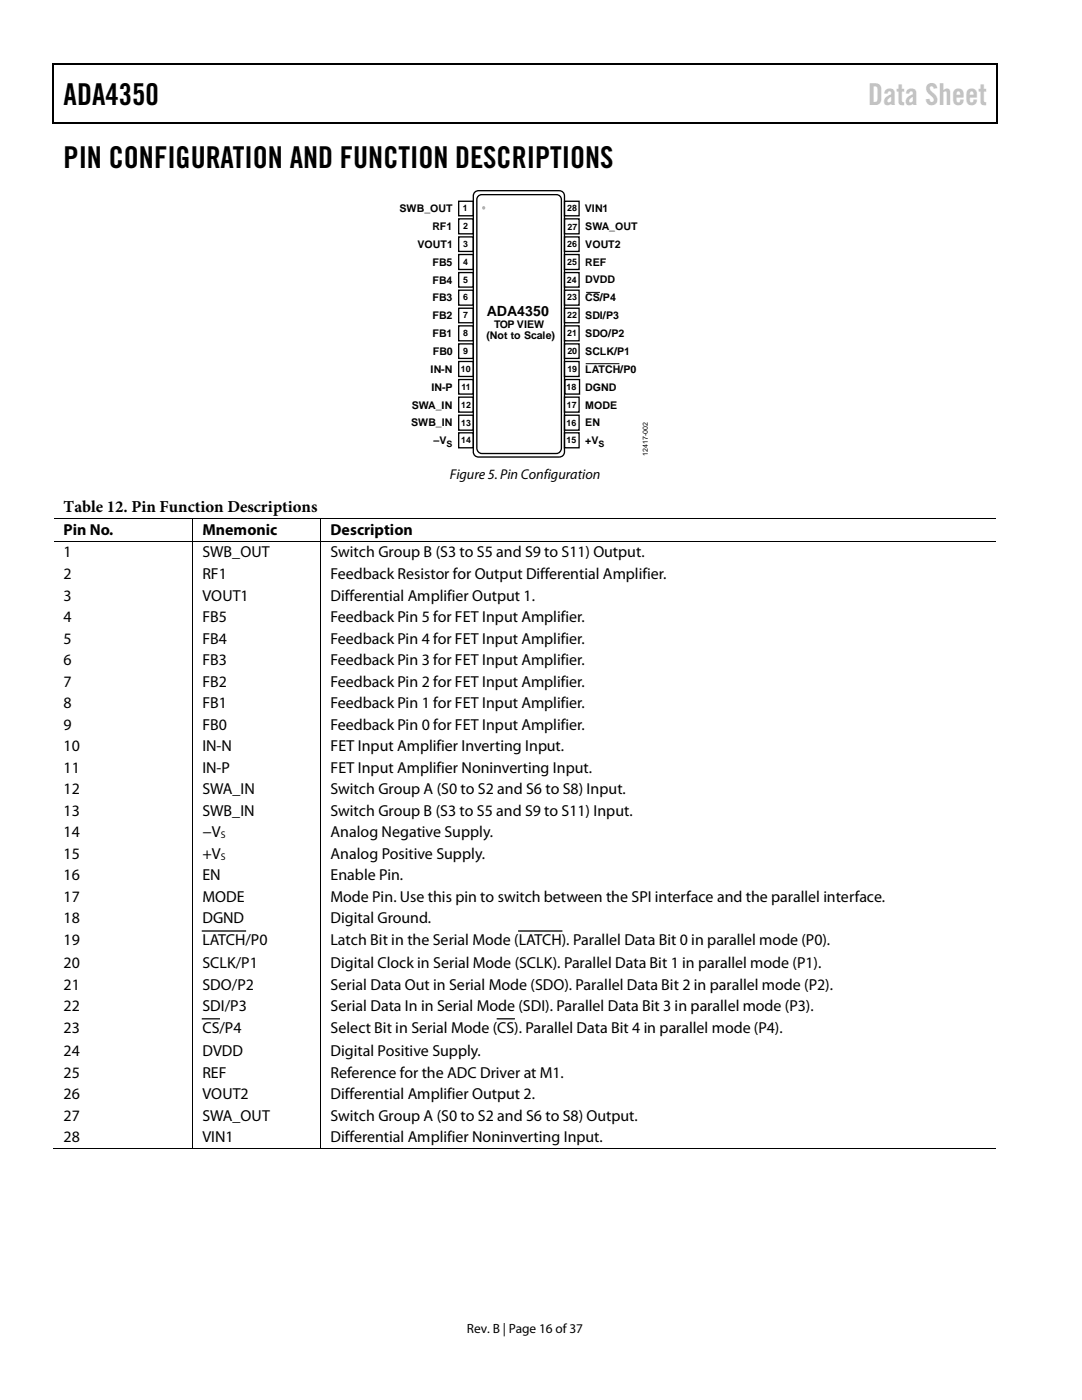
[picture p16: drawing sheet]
<svg xmlns="http://www.w3.org/2000/svg" width="216mm" height="279mm" viewBox="0 0 216 279" stroke-linecap="round" stroke-linejoin="round" font-family="sans-serif">
<defs><g id="words">
<g font-size="6">
<text x="12.7" y="20.9">ADA4350</text>
<text x="12.7" y="33.6">PIN CONFIGURATION AND FUNCTION DESCRIPTIONS</text>
</g>
<text font-size="6" fill="#c1c1c1" x="173.2" y="20.9">Data Sheet</text>
<text font-size="3.3" x="12.7" y="102.2">Table 12. Pin Function Descriptions</text>
<g font-size="3.2">
<text x="12.7" y="106.8">Pin No.</text>
<text x="40.4" y="106.8">Mnemonic</text>
<text x="66" y="106.8">Description</text>
<text x="12.7" y="111.3">1</text>
<text x="40.4" y="111.3">SWB_OUT</text>
<text x="66" y="111.3">Switch Group B (S3 to S5 and S9 to S11) Output.</text>
<text x="12.7" y="115.5">2</text>
<text x="12.7" y="119.8">3</text>
<text x="40.4" y="115.5">RF1</text>
<text x="40.4" y="119.8">VOUT1</text>
<text x="66" y="115.5">Feedback Resistor for Output Differential Amplifier.</text>
<text x="66" y="119.8">Differential Amplifier Output 1.</text>
<text x="12.7" y="124.1">4</text>
<text x="40.4" y="124.1">FB5</text>
<text x="66" y="124.1">Feedback Pin 5 for FET Input Amplifier.</text>
<text x="12.7" y="128.4">5</text>
<text x="40.4" y="128.4">FB4</text>
<text x="66" y="128.4">Feedback Pin 4 for FET Input Amplifier.</text>
<text x="12.7" y="132.7">6</text>
<text x="12.7" y="137">7</text>
<text x="40.4" y="132.7">FB3</text>
<text x="40.4" y="137">FB2</text>
<text x="66" y="132.7">Feedback Pin 3 for FET Input Amplifier.</text>
<text x="66" y="137">Feedback Pin 2 for FET Input Amplifier.</text>
<text x="12.7" y="141.3">8</text>
<text x="40.4" y="141.3">FB1</text>
<text x="66" y="141.3">Feedback Pin 1 for FET Input Amplifier.</text>
<text x="12.7" y="145.6">9</text>
<text x="12.7" y="149.9">10</text>
<text x="40.4" y="145.6">FB0</text>
<text x="40.4" y="149.9">IN-N</text>
<text x="66" y="149.9">FET Input Amplifier Inverting Input.</text>
<text x="66" y="145.6">Feedback Pin 0 for FET Input Amplifier.</text>
<text x="12.7" y="154.2">11</text>
<text x="40.4" y="154.2">IN-P</text>
<text x="66" y="154.2">FET Input Amplifier Noninverting Input.</text>
<text x="12.7" y="158.5">12</text>
<text x="40.4" y="158.5">SWA_IN</text>
<text x="66" y="158.5">Switch Group A (S0 to S2 and S6 to S8) Input.</text>
<text x="12.7" y="162.8">13</text>
<text x="12.7" y="167.1">14</text>
<text x="40.4" y="162.8">SWB_IN</text>
<text x="40.4" y="167.1">−V</text>
<text x="66" y="162.8">Switch Group B (S3 to S5 and S9 to S11) Input.</text>
<text x="66" y="167.1">Analog Negative Supply.</text>
<text x="12.7" y="171.4">15</text>
<text x="40.4" y="171.4">+V</text>
<text x="66" y="171.4">Analog Positive Supply.</text>
<text x="12.7" y="175.7">16</text>
<text x="40.4" y="175.7">EN</text>
<text x="66" y="175.7">Enable Pin.</text>
<text x="12.7" y="180">17</text>
<text x="12.7" y="184.3">18</text>
<text x="40.4" y="180">MODE</text>
<text x="40.4" y="184.3">DGND</text>
<text x="66" y="180">Mode Pin. Use this pin to switch between the SPI interface and the parallel interface.</text>
<text x="66" y="184.3">Digital Ground.</text>
<text x="12.7" y="188.6">19</text>
<text x="40.4" y="188.6">LATCH/P0</text>
<text x="66" y="188.6">Latch Bit in the Serial Mode (LATCH). Parallel Data Bit 0 in parallel mode (P0).</text>
<text x="12.7" y="193.3">20</text>
<text x="12.7" y="197.5">21</text>
<text x="40.4" y="193.3">SCLK/P1</text>
<text x="40.4" y="197.5">SDO/P2</text>
<text x="66" y="193.3">Digital Clock in Serial Mode (SCLK). Parallel Data Bit 1 in parallel mode (P1).</text>
<text x="66" y="197.5">Serial Data Out in Serial Mode (SDO). Parallel Data Bit 2 in parallel mode (P2).</text>
<text x="12.7" y="201.8">22</text>
<text x="40.4" y="201.8">SDI/P3</text>
<text x="66" y="201.8">Serial Data In in Serial Mode (SDI). Parallel Data Bit 3 in parallel mode (P3).</text>
<text x="12.7" y="206.1">23</text>
<text x="40.4" y="206.2">CS/P4</text>
<text x="66" y="206.1">Select Bit in Serial Mode (CS). Parallel Data Bit 4 in parallel mode (P4).</text>
<text x="12.7" y="210.8">24</text>
<text x="12.7" y="215.1">25</text>
<text x="40.4" y="210.8">DVDD</text>
<text x="40.4" y="215.1">REF</text>
<text x="66" y="210.8">Digital Positive Supply.</text>
<text x="66" y="215.1">Reference for the ADC Driver at M1.</text>
<text x="12.7" y="219.4">26</text>
<text x="40.4" y="219.4">VOUT2</text>
<text x="66" y="219.4">Differential Amplifier Output 2.</text>
<text x="12.7" y="223.6">27</text>
<text x="12.7" y="228">28</text>
<text x="40.4" y="223.6">SWA_OUT</text>
<text x="40.4" y="228">VIN1</text>
<text x="66" y="223.6">Switch Group A (S0 to S2 and S6 to S8) Output.</text>
<text x="66" y="228">Differential Amplifier Noninverting Input.</text>
</g>
<g font-size="2.8">
<text x="97.1" y="63.1">ADA4350</text>
<text x="89.7" y="95.5">Figure 5. Pin Configuration</text>
</g>
<text font-size="2.7" x="93.2" y="266">Rev. B | Page 16 of37</text>
<g font-size="2.1">
<text x="79.7" y="42.4">SWB_OUT</text>
<text x="86.3" y="46">RF1</text>
<text x="116.7" y="42.4">VIN1</text>
<text x="116.8" y="45.9">SWA_OUT</text>
<text x="83.3" y="49.5">VOUT1</text>
<text x="86.3" y="53.1">FB5</text>
<text x="116.8" y="49.5">VOUT2</text>
<text x="116.8" y="53.1">REF</text>
<text x="86.3" y="56.6">FB4</text>
<text x="116.8" y="56.6">DVDD</text>
<text x="86.3" y="63.8">FB2</text>
<text x="86.3" y="60.1">FB3</text>
<text x="98.6" y="65.4">TOP VIEW</text>
<text x="116.8" y="63.7">SDI/P3</text>
<text x="116.8" y="60.2">CS/P4</text>
<text x="86.3" y="67.2">FB1</text>
<text x="86.3" y="70.8">FB0</text>
<text x="97.1" y="67.8">(Not to Scale)</text>
<text x="116.8" y="67.3">SDO/P2</text>
<text x="116.8" y="70.8">SCLK/P1</text>
<text x="85.9" y="74.4">IN-N</text>
<text x="116.8" y="74.5">LATCH/P0</text>
<text x="82.2" y="81.5">SWA_IN</text>
<text x="86.1" y="78">IN-P</text>
<text x="116.8" y="81.5">MODE</text>
<text x="116.8" y="78">DGND</text>
<text x="82" y="85.1">SWB_IN</text>
<text x="86.5" y="88.7">–V</text>
<text x="116.8" y="85.1">EN</text>
<text x="116.8" y="88.7">+V</text>
</g>
<g font-size="1.9">
<text x="44.1" y="167.3">S</text>
<text x="44.1" y="171.6">S</text>
</g>
<g font-size="1.8">
<text x="92.4" y="42.2">1</text>
<text x="92.4" y="45.8">2</text>
<text x="113.2" y="42.2">28</text>
<text x="113.2" y="45.8">27</text>
<text x="92.4" y="49.3">3</text>
<text x="92.4" y="52.9">4</text>
<text x="113.2" y="49.3">26</text>
<text x="113.2" y="52.9">25</text>
<text x="92.4" y="56.4">5</text>
<text x="92.4" y="60">6</text>
<text x="113.1" y="56.4">24</text>
<text x="113.2" y="60">23</text>
<text x="92.4" y="63.6">7</text>
<text x="113.2" y="63.6">22</text>
<text x="92.4" y="67.1">8</text>
<text x="92.4" y="70.7">9</text>
<text x="113.2" y="67.1">21</text>
<text x="113.2" y="70.7">20</text>
<text x="92" y="74.3">10</text>
<text x="92.1" y="77.8">11</text>
<text x="113.1" y="77.8">18</text>
<text x="113.2" y="74.3">19</text>
<text x="92" y="81.3">12</text>
<text x="113.1" y="81.3">17</text>
<text x="89.1" y="89.2">S</text>
<text x="92" y="85">13</text>
<text x="92" y="88.4">14</text>
<text x="113.1" y="88.4">15</text>
<text x="113.1" y="85">16</text>
<text x="119.4" y="89.2">S</text>
</g>
<text font-size="1.4" x="129.3" y="91" transform="rotate(-90 129.3 91)">12417-002</text>
</g></defs>
<path d="M10.5 12.7h.3v1h-.3zM10.5 12.7h.3v.3h-.3zM133.3 12.7h.3v.3h-.3zM198.8 12.7h.2v1h-.2zM198.8 12.7h.2v.3h-.2zM10.5 24.4h.3v.2h-.3zM133.1 24.4h.2v.2h-.2zM198.8 24.4h.2v.2h-.2z" fill="#000"/>
<path d="M10.7 13.7v10.7M10.8 12.8h122.5M133.6 12.8h65.2M198.9 13.7v10.7M10.8 24.5h188" fill="none" stroke="#000" stroke-width=".25"/>
<g fill="none" stroke="#000" stroke-width=".26">
<path d="M94.6 38.5l.6-.4h.3h16.1a1.02 1.02 0 0 1 1 1v51.1a1.02 1.02 0 0 1-1 1h-16.1a1.02 1.02 0 0 1-1.1-1v-51.1zM95.4 39.1l.7-.3h14.9a.98 .98 0 0 1 1 1v49.7a1.06 1.06 0 0 1-1 1h-14.9a1.06 1.06 0 0 1-1-1v-49.7zM91.5 57.9h2.9v3h-2.9zM91.5 54.4h2.9v2.9h-2.9zM91.5 50.8h2.9v3h-2.9zM91.5 47.3h2.9v2.9h-2.9zM91.5 43.7h2.9v3h-2.9zM91.5 40.2h2.9v2.9h-2.9zM112.6 57.9h3v3h-3zM112.6 54.4h3v2.9h-3zM112.6 50.8h3v3h-3zM112.6 47.3h3v2.9h-3z"/>
<path d="M112.6 43.7h3v3h-3zM112.6 40.2h3v2.9h-3zM91.5 79.3h2.9v2.9h-2.9zM91.5 75.7h2.9v2.9h-2.9zM91.5 72.1h2.9v3h-2.9zM91.5 68.6h2.9v2.9h-2.9zM91.5 65h2.9v3h-2.9zM91.5 61.5h2.9v2.9h-2.9zM112.6 79.3h3v2.9h-3zM112.6 72.1h3v3h-3zM112.6 68.6h3v2.9h-3zM112.6 65h3v3h-3z"/>
<path d="M112.6 61.5h3v2.9h-3zM112.7 75.7h2.9v2.9h-2.9zM91.5 86.4h2.9v3h-2.9zM91.5 82.9h2.9v3h-2.9zM112.6 86.4h3v3h-3zM112.6 82.9h3v3h-3z"/>
</g>
<circle cx="96.5" cy="41.5" r=".34" fill="#aeaeae"/>
<g fill="none" stroke="#000" stroke-width=".2">
<path d="M117 58.4h2.7M116.9 72.6h6.7M10.8 103.5h27.6M10.8 108h27.6M38.5 103.6v4.3M38.5 108.1v121.1M38.6 103.5h25.4M38.6 108h25.4M64.1 103.6v4.3M64.1 108.1v121.1M64.1 103.5h134.7M64.1 108h134.7"/>
<path d="M10.5 229.2h27.9M38.6 229.2h25.4M64.1 229.2h134.7"/>
</g>
<path d="M38.4 103.4h.2v.2h-.2zM38.4 107.9h.2v.2h-.2zM64 103.4h.1v.2h-.1zM64 107.9h.1v.2h-.1zM38.4 229.1h.2v.2h-.2zM64 229.1h.1v.2h-.1z" fill="#000"/>
<path d="M40.4 185.8h8.6M103.5 185.8h8.6M40.4 203.3h3.4M99.2 203.3h3.4" fill="none" stroke="#000" stroke-width=".25"/>
<use href="#words"/>
</svg>
